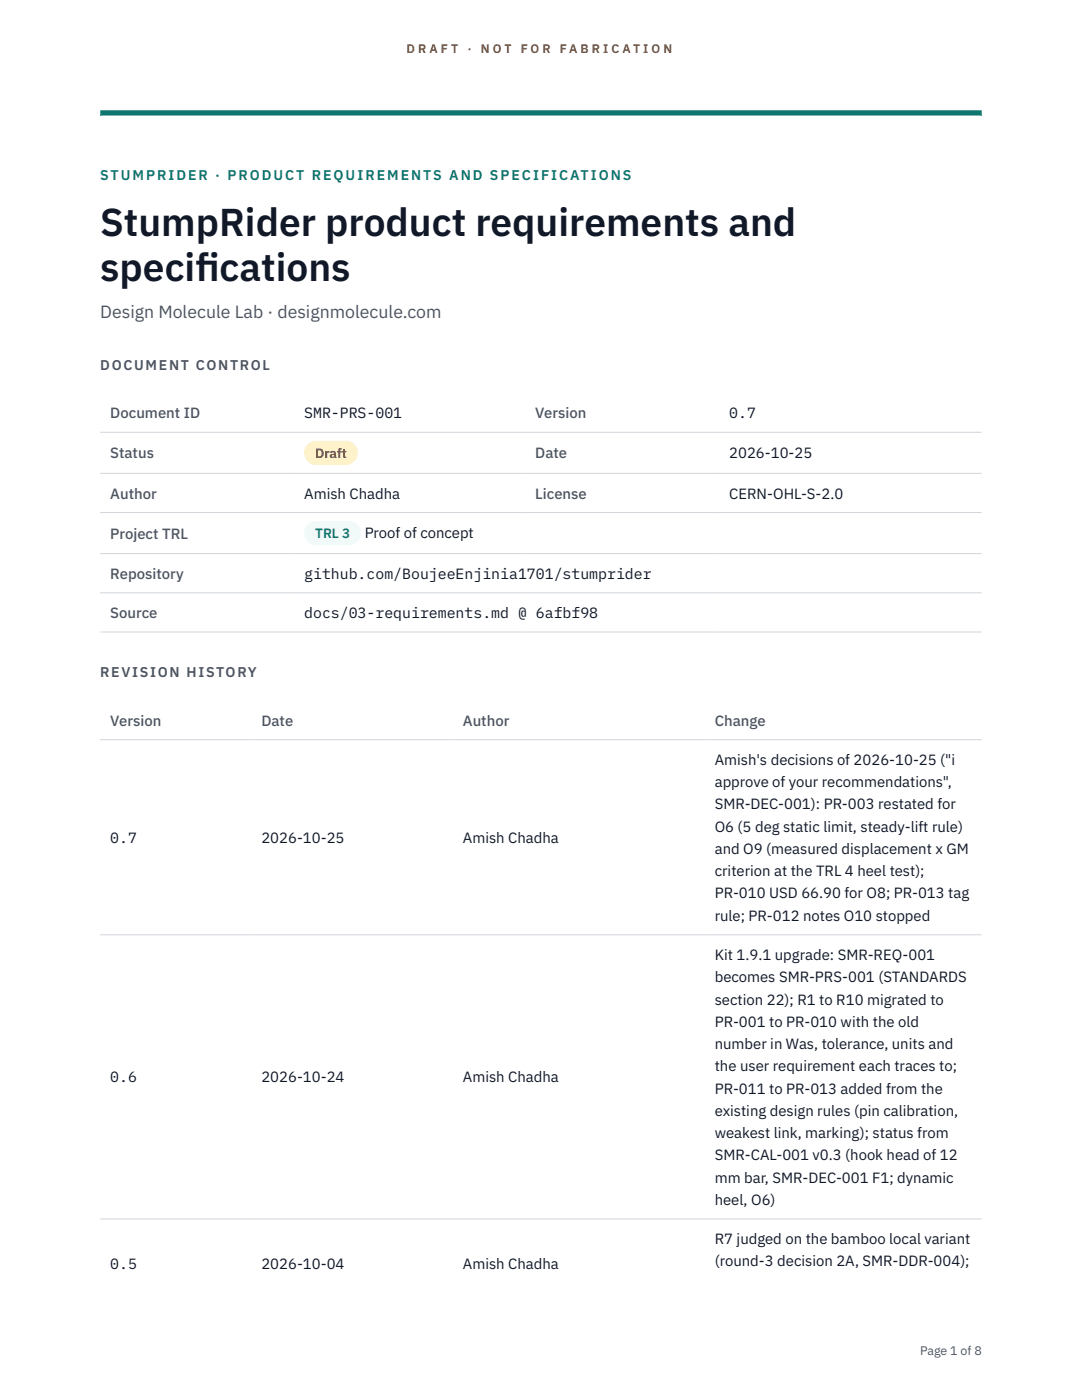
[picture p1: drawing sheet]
<svg xmlns="http://www.w3.org/2000/svg" width="216mm" height="279mm" viewBox="0 0 216 279" stroke-linecap="round" stroke-linejoin="round" font-family="sans-serif">
<defs><g id="words">
<g font-size="7.8" fill="#111827">
<text x="20" y="47.1">StumpRider product requirements and</text>
<text x="20" y="56">specif</text>
<text x="39" y="56">ications</text>
</g>
<text font-size="3.5" fill="#4b5563" x="20" y="63.5">Design Molecule Lab · designmolecule.com</text>
<g font-size="3" fill="#4b5563">
<text x="22" y="83.5">Document ID</text>
<text x="106.8" y="83.5">Version</text>
<text x="22" y="91.5">Status</text>
<text x="106.8" y="91.5">Date</text>
<text x="22" y="99.5">Author</text>
<text x="106.8" y="99.5">License</text>
<text x="22" y="107.5">Project TRL</text>
<text x="22" y="115.5">Repository</text>
<text x="22" y="123.3">Source</text>
<text x="22" y="144.8">Version</text>
<text x="52.2" y="144.8">Date</text>
<text x="92.4" y="144.8">Author</text>
<text x="142.6" y="144.8">Change</text>
</g>
<g font-size="3" fill="#111827">
<text x="60.7" y="83.5">SMR-PRS-001</text>
<text x="145.5" y="83.5">0.7</text>
<text x="145.5" y="91.5">2026-10-25</text>
<text x="60.7" y="99.5">Amish Chadha</text>
<text x="145.5" y="99.5">CERN-OHL-S-2.0</text>
<text x="72.8" y="107.4">Proof of concept</text>
<text x="60.7" y="115.5">github.com/BoujeeEnjinia1701/stumprider</text>
<text x="60.7" y="123.3">docs/03-requirements.md @ 6afbf98</text>
<text x="142.6" y="152.6">Amish's decisions of 2026-10-25 (&quot;i</text>
<text x="142.6" y="157.1">approve of your recommendations&quot;,</text>
<text x="142.6" y="161.5">SMR-DEC-001): PR-003 restated for</text>
<text x="142.6" y="166">O6 (5 deg static limit, steady-lift rule)</text>
<text x="22" y="168.2">0.7</text>
<text x="52.2" y="168.2">2026-10-25</text>
<text x="92.4" y="168.2">Amish Chadha</text>
<text x="142.6" y="170.4">and O9 (measured displacement x GM</text>
<text x="142.6" y="174.9">criterion at the TRL 4 heel test);</text>
<text x="142.6" y="179.3">PR-010 USD 66.90 for O8; PR-013 tag</text>
<text x="142.6" y="183.8">rule; PR-012 notes O10 stopped</text>
<text x="142.6" y="191.6">Kit 1.9.1 upgrade: SMR-REQ-001</text>
<text x="142.6" y="196">becomes SMR-PRS-001 (STANDARDS</text>
<text x="142.6" y="200.5">section 22); R1 to R10 migrated to</text>
<text x="142.6" y="204.9">PR-001 to PR-010 with the old</text>
<text x="142.6" y="209.4">number in Was, tolerance, units and</text>
<text x="142.6" y="213.8">the user requirement each traces to;</text>
<text x="22" y="216">0.6</text>
<text x="52.2" y="216">2026-10-24</text>
<text x="92.4" y="216">Amish Chadha</text>
<text x="142.6" y="218.2">PR-011 to PR-013 added from the</text>
<text x="142.6" y="222.7">existing design rules (pin calibration,</text>
<text x="142.6" y="227.1">weakest link, marking); status from</text>
<text x="142.6" y="231.6">SMR-CAL-001 v0.3 (hook head of 12</text>
<text x="142.6" y="236">mm bar, SMR-DEC-001 F1; dynamic</text>
<text x="142.6" y="240.5">heel, O6)</text>
<text x="142.6" y="248.3">R7 judged on the bamboo local variant</text>
<text x="22" y="253.3">0.5</text>
<text x="52.2" y="253.3">2026-10-04</text>
<text x="92.4" y="253.3">Amish Chadha</text>
<text x="142.6" y="252.7">(round-3 decision 2A, SMR-DDR-004);</text>
</g>
<text font-size="2.8" fill="#0f766e" x="20" y="36">STUMPRIDER · PRODUCT REQUIREMENTS AND SPECIFICATIONS</text>
<g font-size="2.8" fill="#4b5563">
<text x="20" y="73.8">DOCUMENT CONTROL</text>
<text x="20" y="135.1">REVISION HISTORY</text>
</g>
<text font-size="2.7" fill="#92400e" x="62.9" y="91.4">Draft</text>
<text font-size="2.7" fill="#0f766e" x="62.9" y="107.4">TRL 3</text>
<g font-size="2.5" fill="#b45309">
<text x="81.1" y="10.5">D R A F T</text>
<text x="93.3" y="10.5">·</text>
<text x="95.9" y="10.5">N O T</text>
<text x="103.9" y="10.5">F O R</text>
<text x="111.7" y="10.5">F A B R I C A T I O N</text>
</g>
<text font-size="2.5" fill="#4b5563" x="183.6" y="270.3">Page 1 of 8</text>
</g></defs>
<path d="M20 23.1h175.9zM20 22h175.9v1.1h-175.9z" fill-rule="evenodd" fill="#0f766e"/>
<path d="M20 86.3h175.9M20 94.5h175.9M20 102.3h175.9M20 110.5h175.9M20 118.3h175.9M20 126.1h175.9M20 147.6h175.9M20 186.6h175.9M20 243.3h175.9" fill="none" stroke="#d1d5db" stroke-width=".2"/>
<path d="M60.7 88h10.7v4.8h-10.7z" fill="#fef3c7"/>
<path d="M60.7 104h11.4v4.8h-11.4z" fill="#f0fdfa"/>
<use href="#words"/>
</svg>
